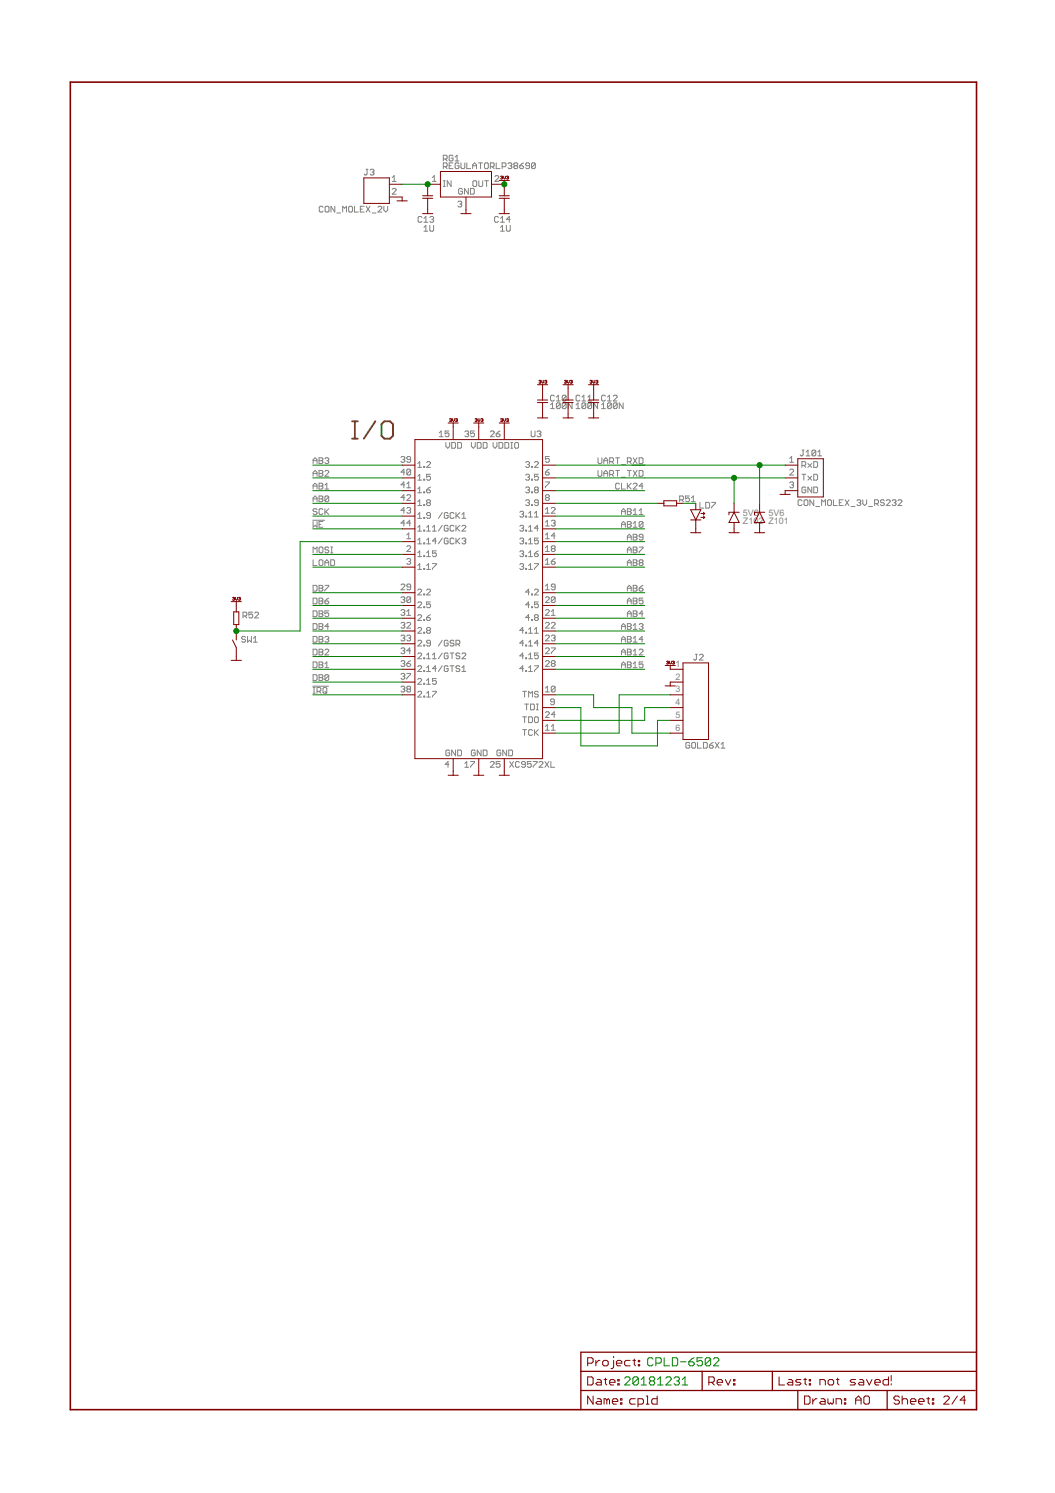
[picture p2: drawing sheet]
<svg xmlns="http://www.w3.org/2000/svg" width="210mm" height="297mm" viewBox="0 0 210 297" stroke-linecap="round" stroke-linejoin="round" font-family="sans-serif">
<defs><g id="words">
<g font-size="2" fill="#808080">
<text x="147.8" y="102.7">5V6</text>
<text x="147.8" y="104.2">Z102 Z101</text>
<text x="152.9" y="102.7">5V6</text>
<text x="134.4" y="132.7">1</text>
<text x="134.4" y="135.2">2</text>
<text x="134.4" y="137.7">3</text>
<text x="134.4" y="140.3">4</text>
<text x="134.4" y="142.8">5</text>
<text x="134.4" y="145.4">6</text>
</g>
</g></defs>
<path d="M70 87.3h1.2M70 83.8h1.2M70.6 83.8v3.5M74.7 83.8l-2.3 3.5M75.9 84.4l.6-.6h1.1l.6 .6v2.3l-.6 .6h-1.1l-.6-.6z" fill="none" stroke="#808000" stroke-width=".38"/>
<g fill="none" stroke="#808080" stroke-width=".2">
<path d="M72.8 33.7h.4M73 33.7v.9l-.2 .2-.3-.2M73.6 33.9l.2-.2h.4l.2 .2-.2 .3M74 34.2h.2M74.2 34.2l.2 .2-.2 .4h-.4l-.2-.2M78 37.7l.2-.2h.4l.2 .2v.2l-.8 .7h.8M78 36.1h.8M78 35.3l.4-.4v1.2M86 35.3l.4-.4v1.2M86 36.1h.8M88.2 37.1h.4M88.2 36h.4"/>
<path d="M88.2 31.6h.6l.2-.1v-.4l-.2-.2h-.6v1.1M88.2 33.2h.6l.2-.2v-.4l-.2-.2h-.6v1.1M88.4 36v1.1M88.6 31.6l.4 .4M88.6 33.2l.4 .3M89.4 33h.3M89.7 36v1.1l-.7-1.1v1.1M90.1 31.1l-.2-.2h-.3l-.2 .2v.7l.2 .2h.3l.2-.2v-.3h-.4M90.1 32.4h-.7v1.1h.7M90.6 32h.7M90.6 31.3l.3-.4v1.1M91.3 32.6l-.2-.2h-.4l-.1 .2v.8l.1 .1h.4l.2-.1v-.4h-.4"/>
<path d="M91.7 32.4v1l.2 .1h.4l.2-.1v-1M92 37.7l-.2-.2h-.4l-.2 .2v.7l.2 .2h.4l.2-.2v-.3h-.4M92.9 32.4v1.1h.7M93.2 37.5v1.1l-.8-1.1v1.1M93.6 37.5h.6l.2 .2v.7l-.2 .2h-.6zM94 33h.8M94 33.5v-.7l.4-.4 .4 .4v.7M94.1 36.2l.2-.2h.4l.1 .2v.7l-.1 .2h-.4l-.2-.2zM95.2 32.4h.8M95.3 36v.9l.2 .2h.3l.2-.2v-.9M95.6 32.4v1.1M96.4 32.6l.2-.2h.4l.2 .2v.8l-.2 .1h-.4l-.2-.1z"/>
<path d="M96.4 36h.8M96.8 36v1.1M97.6 33.2h.5l.2-.2v-.4l-.2-.2h-.5v1.1M97.9 33.2l.4 .3M98.5 35.1l.2-.2h.3l.2 .2v.2l-.7 .8h.7M98.7 32.4v1.1h.8M99.9 33.2h.6l.2-.2v-.4l-.2-.2h-.6v1.1M101.1 32.6l.2-.2h.3l.2 .2-.2 .4M101.5 33h.1M101.6 33l.2 .2-.2 .3h-.3l-.2-.1M102.4 33l-.2-.2 .2-.4h.4l.2 .2-.2 .4M102.4 33l-.2 .2 .2 .3h.4l.2-.1-.2-.4"/>
<path d="M102.4 33h.4M103.4 33h.6l.2 .4-.2 .1h-.4l-.2-.1zM104.2 32.4l-.8 .6M105.3 33h-.5l-.2-.2 .2-.4h.4l.1 .2v.8l-.1 .1h-.4l-.2-.1M106.5 32.6l-.2-.2h-.4l-.2 .2v.8M106.5 32.6v.8l-.2 .1h-.4l-.2-.1M106.5 32.6l-.8 .8M64.3 41.2l-.2-.2h-.4l-.2 .2v.8l.2 .2h.4l.2-.2M64.9 41h.4l.1 .2v.8l-.1 .2h-.4l-.2-.2v-.8zM66.6 41v1.2l-.8-1.2v1.2M67 42.4h.8M68.2 42.2v-1.2l.4 .4 .3-.4v1.2"/>
<path d="M69.6 41h.3l.2 .2v.8l-.2 .2h-.3l-.2-.2v-.8zM70.5 41v1.2h.8M71.7 41.6h.4M72.5 41h-.8v1.2h.8M72.9 41l.7 1.2M73.6 41l-.7 1.2M74 42.4h.8M75.2 41.2l.2-.2h.4l.2 .2v.2l-.8 .8h.8M76.4 41v.8l.4 .4 .3-.4v-.8M83.9 43.3l-.1-.2h-.4l-.2 .2v.7l.2 .2h.4l.1-.2M84.3 45.2l.4-.3v1.1M84.3 43.5l.4-.4v1.1"/>
<path d="M84.3 46h.8M84.3 44.2h.8M85.5 44.9v.9l.2 .2h.4l.2-.2v-.9M85.5 43.3l.2-.2h.4l.2 .2-.2 .3M85.9 43.6h.2M86.1 43.6l.2 .2-.2 .4h-.4l-.2-.2M91.1 40.2l.2-.2h.4l.2 .2-.2 .4M91.5 40.6h.2M91.7 40.6l.2 .2-.2 .4h-.4l-.2-.2M99.2 43.3l-.2-.2h-.4l-.2 .2v.7l.2 .2h.4l.2-.2M99.6 46h.8M99.6 45.2l.4-.3v1.1"/>
<path d="M99.6 43.5l.4-.4v1.1M99.6 44.2h.8M100.8 44.9v.9l.1 .2h.4l.2-.2v-.9M101.5 43.6h-.7l.5-.5v1.1M110.3 78.8l-.2-.2h-.4l-.2 .2v.8l.2 .2h.4l.2-.2M110.7 79l.4-.4v1.2M110.7 79.8h.8M112.6 78.8v.8l-.2 .2h-.3l-.2-.2M112.6 78.8l-.2-.2h-.3l-.2 .2v.8M112.6 78.8l-.7 .8M115.4 78.8l-.2-.2h-.4l-.2 .2v.8l.2 .2h.4l.2-.2M115.8 79.8h.7"/>
<path d="M115.8 79l.4-.4v1.2M116.9 79l.4-.4v1.2M116.9 79.8h.8M120.5 78.8l-.2-.2h-.4l-.2 .2v.8l.2 .2h.4l.2-.2M120.9 79.8h.7M120.9 79l.3-.4v1.2M122 78.8l.2-.2h.4l.2 .2v.2l-.8 .8h.8M62.3 94.2h.8M62.3 91.7h.8M62.3 92.2v-.7l.4-.4 .4 .4v.7M62.3 94.8v-.8l.4-.4 .4 .4v.8M62.3 97.3v-.8l.4-.4 .4 .4v.8"/>
<path d="M62.3 99.8v-.7l.4-.4 .4 .4v.7M62.3 96.7h.8M62.3 99.3h.8M63.5 93.6h.6l.1 .2-.1 .4 .1 .4-.1 .2h-.6zM63.5 96.1h.6l.1 .2-.1 .4 .1 .4-.1 .2h-.6zM63.5 98.7h.6l.1 .2-.1 .4 .1 .3-.1 .2h-.6zM63.5 94.2h.6M63.5 91.1h.6l.1 .2-.1 .4 .1 .3-.1 .2h-.6zM63.5 91.7h.6M63.5 96.7h.6M63.5 99.3h.6M64.6 93.8l.2-.2h.4l.2 .2v.2l-.8 .8h.8"/>
<path d="M64.6 91.3l.2-.2h.4l.2 .2-.2 .4M64.6 96.5l.4-.4v1.2M64.6 97.3h.8M65 91.7h.2M65.2 91.7l.2 .1-.2 .4h-.4l-.2-.2M65.4 98.9l-.2-.2h-.4l-.2 .2v.7M65.4 98.9v.7l-.2 .2h-.4l-.2-.2M65.4 98.9l-.8 .7M79.8 91l.2-.2h.3l.2 .2-.2 .4M80.2 91.4h.1M80.3 91.4l.2 .2-.2 .4h-.3l-.2-.2M80.5 96.5h-.7l.5-.6v1.1"/>
<path d="M80.5 93.9h-.7l.5-.6v1.2M80.5 99h-.7l.5-.6v1.2M80.9 97h.8M80.9 98.6l.2-.2h.4l.2 .2v.2l-.8 .8h.8M80.9 96.3l.4-.4v1.1M81.7 91.4h-.6l-.2-.2 .2-.4h.4l.2 .2v.8l-.2 .2h-.4l-.2-.2M81.7 93.5v.8l-.2 .2h-.4l-.2-.2M81.7 93.5l-.2-.2h-.4l-.2 .2v.8M81.7 93.5l-.8 .8M83.1 95.5h.8M83.1 98h.8M83.1 93h.8"/>
<path d="M83.1 92.2l.4-.4v1.2M83.1 94.7l.4-.3v1.1M83.1 97.3l.4-.4v1.1M83.1 99.8l.4-.4v1.2M84.3 95.3h.2v.2h-.2zM84.3 97.9h.2v.1h-.2zM84.3 92.8h.2v.2h-.2zM84.9 97.5h.5l.2 .4-.2 .1h-.3l-.2-.1zM84.9 92l.2-.2h.3l.2 .2v.2l-.7 .8h.7M85.6 94.4h-.7v.5l.4-.2 .3 .2v.4l-.2 .2h-.3l-.2-.2M85.6 96.9l-.7 .6M87.4 86.1l.4-.4v1.2"/>
<path d="M87.4 86.9h.8M88.7 88v.8l.4 .4 .4-.4v-.8M89.3 85.7h-.7v.6l.3-.2 .4 .2v.4l-.2 .2h-.3l-.2-.2M89.9 88h.5l.2 .2v.8l-.2 .2h-.5zM91.1 88h.5l.2 .2v.8l-.2 .2h-.5zM92.5 85.9l.2-.2h.3l.2 .2-.2 .4M92.9 86.3h.1M93 86.3l.2 .2-.2 .4h-.3l-.2-.2M93.8 88v.8l.4 .4 .4-.4v-.8M94.4 85.7h-.8v.6l.4-.2 .4 .2v.4l-.2 .2h-.4l-.2-.2M95 88h.5l.2 .2v.8l-.2 .2h-.5zM96.1 88h.6l.2 .2v.8l-.2 .2h-.6z"/>
<path d="M97.6 85.9l.1-.2h.4l.2 .2v.2l-.7 .8h.7M98.1 88v.8l.4 .4 .4-.4v-.8M98.7 86.3h.6l.2 .4-.2 .2h-.4l-.2-.2zM99.3 88h.5l.2 .2v.8l-.2 .2h-.5zM99.5 85.7l-.8 .6M100.5 88h.5l.2 .2v.8l-.2 .2h-.5zM101.6 89.2h.4M101.6 88h.4M101.8 88v1.2M102.4 88.2l.2-.2h.4l.2 .2v.8l-.2 .2h-.4l-.2-.2zM104.6 94.6l.2-.2h.4l.1 .2-.1 .3M104.6 97.1l.2-.2h.4l.1 .2-.1 .4"/>
<path d="M104.6 92l.2-.2h.4l.1 .2-.1 .4M104.6 99.6l.2-.2h.4l.1 .2-.1 .4M105 97.5h.2M105 94.9h.2M105 92.4h.2M105.2 94.9l.1 .2-.1 .4h-.4l-.2-.2M105.2 97.5l.1 .2-.1 .3h-.4l-.2-.1M105.2 92.4l.1 .2-.1 .4h-.4l-.2-.2M105.7 85.7v1l.2 .2h.4l.1-.2v-1M105.7 95.3h.2v.2h-.2zM105.7 97.9h.2v.1h-.2zM105.7 92.8h.2v.2h-.2z"/>
<path d="M106.3 92l.2-.2h.4l.2 .2v.2l-.8 .8h.8M106.5 97.5l-.2-.2 .2-.4h.4l.2 .2-.2 .4M106.5 97.5l-.2 .2 .2 .3h.4l.2-.1-.2-.4M106.5 97.5h.4M106.8 85.9l.2-.2h.4l.2 .2-.2 .4M107.1 94.4h-.8v.5l.4-.2 .4 .2v.4l-.2 .2h-.4l-.2-.2M107.2 86.3h.2M107.4 86.3l.2 .2-.2 .4h-.4l-.2-.2M108.5 93.9h.6l.2 .4-.2 .2h-.4l-.2-.2zM108.5 95.9h.8v.2l-.8 .7v.2M108.7 99l-.2 .2 .2 .4h.4l.2-.2-.2-.4M108.7 99l-.2-.2 .2-.4h.4l.2 .2-.2 .4"/>
<path d="M108.7 99h.4M109.3 90.8h-.8v.6l.6-.2 .2 .2v.4l-.2 .2h-.4l-.2-.2M109.3 93.3l-.8 .6M109.5 80.5l.4-.3v1.1M109.5 81.3h.8M111.5 80.3v.8l-.2 .2h-.4l-.2-.2M111.5 80.3l-.2-.1h-.4l-.2 .1v.8M111.5 80.3l-.8 .8M112.6 80.3l-.2-.1h-.3l-.2 .1v.8M112.6 80.3v.8l-.2 .2h-.3l-.2-.2M112.6 80.3l-.7 .8M113.8 80.2v1.1l-.7-1.1v1.1"/>
<path d="M114.6 81.3h.8M114.6 80.5l.4-.3v1.1M116.5 80.3v.8l-.1 .2h-.4l-.2-.2M116.5 80.3l-.1-.1h-.4l-.2 .1v.8M116.5 80.3l-.7 .8M117.7 80.3v.8l-.2 .2h-.4l-.2-.2M117.7 80.3l-.2-.1h-.4l-.2 .1v.8M117.7 80.3l-.8 .8M118.9 80.2v1.1l-.8-1.1v1.1M119 93.6v1l.2 .2h.3l.2-.2v-1M119 91.1v.9l.2 .2h.3l.2-.2v-.9M119.7 81.3h.8"/>
<path d="M119.7 80.5l.4-.3v1.1M120.1 94.8v-.8l.4-.4 .4 .4v.8M120.1 92.2v-.7l.4-.4 .4 .4v.7M120.1 94.2h.8M120.1 91.7h.8M121.3 91.8h.6l.2-.1v-.4l-.2-.2h-.6v1.1M121.3 94.4h.6l.2-.2v-.4l-.2-.2h-.6v1.2M121.6 80.3l-.2-.1h-.3l-.2 .1v.8M121.6 80.3v.8l-.2 .2h-.3l-.2-.2M121.6 80.3l-.7 .8M121.7 94.4l.4 .4M121.7 91.8l.4 .4"/>
<path d="M122.5 93.6h.8M122.5 91.1h.8M122.8 80.3v.8l-.2 .2h-.4l-.2-.2M122.8 80.3l-.2-.1h-.4l-.2 .1v.8M122.8 80.3l-.8 .8M122.9 91.1v1.1M122.9 93.6v1.2M123.3 96.3l-.2-.2h-.4l-.2 .2v.8l.2 .2h.4l.2-.2M123.7 95h.7M123.7 92.4h.7M123.7 96.1v1.2h.7M124 80.2v1.1l-.8-1.1v1.1"/>
<path d="M124.8 91.8h.6l.2-.1v-.4l-.2-.2h-.6v1.1M124.8 93.6h.8M124.8 96.1v1.2M125 96.7l.6 .6M125.2 93.6v1.2M125.2 91.8l.4 .4M125.6 96.1l-.8 .8M126 96.3l.2-.2h.4l.1 .2v.2l-.7 .8h.7M126 93.6l.7 1.2M126 91.1l.7 1.1M126.7 93.6l-.7 1.2M126.7 91.1l-.7 1.1"/>
<path d="M127.2 93.6h.5l.2 .2v.8l-.2 .2h-.5zM127.2 91.1h.5l.2 .2v.7l-.2 .2h-.5zM127.9 96.7h-.7l.5-.6v1.2M135.2 99.4h.6l.2-.1v-.4l-.2-.2h-.6v1.1M135.6 99.4l.4 .4M137.2 98.7h-.8v.6l.4-.2 .4 .2v.3l-.2 .2h-.4l-.2-.2M137.6 99.8h.7M137.6 99.1l.3-.4v1.1M139.3 99.9v1.2h.7M140.4 99.9h.6l.2 .2v.8l-.2 .2h-.6zM141.6 99.9h.7v.2l-.7 .8v.2M157.1 91.2l.4-.4v1.2"/>
<path d="M157.1 92h.8M157.1 93.5l.2-.2h.4l.2 .2v.2l-.8 .8h.8M157.1 96.1l.2-.2h.4l.2 .2-.2 .4M157.5 96.5h.2M157.7 96.5l.2 .1-.2 .4h-.4l-.2-.2M159.6 94.4h.7M159.6 92.6h.5l.2-.2v-.4l-.2-.2h-.5v1.2M159.6 99.6l-.2-.2h-.4l-.2 .2v.8l.2 .2h.4l.2-.2M159.6 89.6h.4M159.8 89.6v.9l-.2 .2-.4-.2M159.9 94.4v1.1M159.9 92.6l.4 .4"/>
<path d="M160 99.6l.2-.2h.3l.2 .2v.8l-.2 .2h-.3l-.2-.2zM160.3 97.1l-.2-.2h-.4l-.1 .2v.8l.1 .1h.4l.2-.1v-.4h-.4M160.4 89.9l.4-.3v1.1M160.4 90.7h.7M160.7 94.7l.8 .8M160.7 92.2l.8 .8M161.5 94.7l-.8 .8M161.5 96.9v1.1l-.8-1.1v1.1M161.5 92.2l-.8 .8M161.9 94.4h.6l.2 .2v.7l-.2 .2h-.6zM161.9 91.8h.6l.2 .2v.8l-.2 .2h-.6zM161.9 96.9h.6l.2 .2v.8l-.2 .1h-.6z"/>
<path d="M161.9 99.4v1.2l-.8-1.2v1.2M162.3 89.7l-.8 .8M162.3 89.7v.8l-.2 .2h-.4l-.2-.2M162.3 89.7l-.2-.1h-.4l-.2 .1v.8M162.7 90.7h.8M162.7 89.9l.4-.3v1.1M164.7 99.6l.1-.2h.4l.2 .2v.8l-.2 .2h-.4l-.1-.2zM165.8 99.4v1.2h.8M167.7 99.4h-.7v1.2h.7M168.1 99.4l.8 1.2M168.9 99.4l-.8 1.2M170.5 99.6l.2-.2h.4l.2 .2-.2 .4"/>
<path d="M171.7 99.4v.8l.3 .4 .4-.4v-.8M175.9 99.6l-.2-.2h-.3l-.2 .4 .2 .2h.3l.2 .4-.2 .2h-.3l-.2-.2M176.3 99.6l.2-.2h.4l.2 .2v.2l-.8 .8h.8M177.5 99.6l.2-.2h.4l.2 .2-.2 .4M178.7 99.6l.2-.2h.3l.2 .2v.2l-.7 .8h.7M62.2 103.5h2.4M62.3 103.8v1.1l.4-.4 .4 .4v-1.1M62.3 119h.6l.2 .2v.8l-.2 .1h-.6zM62.3 116.5h.6l.2 .1v.8l-.2 .2h-.6zM62.3 110v-1.2l.4 .4 .4-.4v1.2M62.3 111.4v1.1h.8M63.1 101.4l-.2-.2h-.4l-.2 .2 .2 .4h.4l.2 .2-.2 .4h-.4l-.2-.2"/>
<path d="M63.5 109l.2-.2h.4l.1 .2v.8l-.1 .2h-.4l-.2-.2zM63.5 111.6l.2-.2h.4l.1 .2v.7l-.1 .2h-.4l-.2-.2zM63.5 119h.6l.1 .2-.1 .4 .1 .4-.1 .1h-.6zM63.5 116.5h.6l.1 .1-.1 .4 .1 .4-.1 .2h-.6zM63.5 104.3h.4M63.5 117h.6M63.5 119.6h.6M64.2 101.4l-.1-.2h-.4l-.2 .2v.8l.2 .2h.4l.1-.2M64.2 103.8h-.7v1.1h.7M64.6 119.6h.6l.2 .4-.2 .1h-.4l-.2-.1zM64.6 101.2v1.2M64.6 112.5v-.7l.4-.4 .4 .4v.7"/>
<path d="M64.6 116.5h.8v.1l-.8 .8v.2M64.6 112h.8M64.8 101.8l.6 .6M65.4 109l-.2-.2h-.4l-.2 .2 .2 .4h.4l.2 .2-.2 .4h-.4l-.2-.2M65.4 101.2l-.8 .8M65.4 119l-.8 .6M65.8 110h.4M65.8 108.8h.4M65.8 111.4h.6l.2 .2v.7l-.2 .2h-.6zM66 108.8v1.2M79.8 118.9l.2-.2h.3l.2 .2-.2 .4M79.8 116.4l.2-.2h.3l.2 .2v.2l-.7 .7h.7"/>
<path d="M80.2 119.3h.1M80.3 119.3l.2 .2-.2 .4h-.3l-.2-.2M80.5 101.5h-.7l.5-.5v1.1M80.5 104.1h-.7l.5-.6v1.1M80.9 108.8l.2-.2h.4l.2 .2v.2l-.8 .7h.8M80.9 106.4l.4-.4v1.2M80.9 107.2h.8M80.9 101.2l.2-.2h.4l.2 .2-.2 .3M80.9 111.3l.2-.2h.4l.2 .2-.2 .4M81.3 111.7h.2M81.3 101.5h.2M81.5 101.5l.2 .2-.2 .4h-.4l-.2-.2"/>
<path d="M81.5 111.7l.2 .2-.2 .4h-.4l-.2-.2M81.7 116.8h-.6l-.2-.2 .2-.4h.4l.2 .2v.8l-.2 .1h-.4l-.2-.1M81.7 118.9v.8l-.2 .2h-.4l-.2-.2M81.7 118.9l-.2-.2h-.4l-.2 .2v.8M81.7 118.9l-.8 .8M81.7 104.1h-.8l.6-.6v1.1M83.1 104.9l.4-.4v1.2M83.1 102.4l.4-.4v1.1M83.1 107.4l.4-.3v1.1M83.1 110l.4-.4v1.1M83.1 112.5l.4-.4v1.2M83.1 105.7h.8"/>
<path d="M83.1 108.2h.8M83.1 110.7h.8M83.1 117.4l.2-.2h.4l.2 .2v.2l-.8 .8h.8M83.1 120l.2-.2h.4l.2 .2v.1l-.8 .8h.8M83.1 113.3h.8M83.1 103.1h.8M83.1 100.6h.8M84.3 105.5h.2v.2h-.2zM84.3 100.4h.2v.2h-.2zM84.3 102.9h.2v.2h-.2zM84.3 108h.2v.2h-.2zM84.3 110.6h.2v.1h-.2z"/>
<path d="M84.3 113.1h.2v.2h-.2zM84.3 118.2h.2v.2h-.2zM84.9 105.7h.7M84.9 104.9l.4-.4v1.2M84.9 107.4l.4-.3v1.1M84.9 110l.4-.4v1.1M84.9 112.5l.4-.4v1.2M84.9 108.2h.7M84.9 110.7h.7M84.9 113.3h.7M84.9 117.4l.2-.2h.3l.2 .2v.2l-.7 .8h.7M85.1 100l-.2 .2 .2 .4h.3l.2-.2-.2-.4"/>
<path d="M85.1 100l-.2-.2 .2-.4h.3l.2 .2-.2 .4M85.1 100h.3M85.6 102.6h-.5l-.2-.2 .2-.4h.3l.2 .2v.7l-.2 .2h-.3l-.2-.2M85.6 119.8h-.7v.5l.4-.2 .3 .2v.4l-.2 .2h-.3l-.2-.2M86 105.7h.8M86 104.9l.4-.4v1.2M86 112.1h.8v.2l-.8 .8v.2M86.8 107.6h-.8l.6-.5v1.1M86.8 109.6h-.8v.6l.6-.2 .2 .2v.4l-.2 .1h-.4l-.2-.1M88 104.5l-.8 1.2M88 107.1l-.8 1.1M88 102l-.8 1.1"/>
<path d="M89.2 104.7l-.2-.2h-.4l-.2 .2v.8l.2 .2h.4l.2-.2v-.4h-.4M89.2 102.2l-.2-.2h-.4l-.2 .2v.7l.2 .2h.4l.2-.2v-.3h-.4M89.2 107.3l-.2-.2h-.4l-.2 .2v.7l.2 .2h.4l.2-.2v-.4h-.4M90.3 104.7l-.2-.2h-.4l-.1 .2v.8l.1 .2h.4l.2-.2M90.3 102.2l-.2-.2h-.4l-.1 .2v.7l.1 .2h.4l.2-.2M90.3 107.3l-.2-.2h-.4l-.1 .2v.7l.1 .2h.4l.2-.2M90.7 102v1.1M90.7 104.5v1.2M90.7 107.1v1.1M90.9 105.1l.6 .6M90.9 107.6l.6 .6M90.9 102.6l.6 .5"/>
<path d="M91.5 104.5l-.8 .8M91.5 107.1l-.8 .7M91.5 102l-.8 .7M91.9 104.7l.2-.2h.4l.2 .2v.2l-.8 .8h.8M91.9 102.4l.4-.4v1.1M91.9 107.3l.2-.2h.4l.2 .2-.2 .3M91.9 103.1h.8M92.3 107.6h.2M92.5 107.6l.2 .2-.2 .4h-.4l-.2-.2M103.4 104.7l.2-.2h.4l.2 .2-.2 .4M103.4 107.3l.2-.2h.4l.2 .2-.2 .3M103.4 109.8l.2-.2h.4l.2 .2-.2 .4"/>
<path d="M103.4 112.3l.2-.2h.4l.2 .2-.2 .4M103.4 101.9l.2-.2h.4l.2 .2-.2 .4M103.8 105.1h.2M103.8 107.6h.2M103.8 112.7h.2M103.8 110.2h.2M103.8 102.3h.2M104 105.1l.2 .2-.2 .4h-.4l-.2-.2M104 107.6l.2 .2-.2 .4h-.4l-.2-.2M104 110.2l.2 .2-.2 .3h-.4l-.2-.1M104 112.7l.2 .2-.2 .4h-.4l-.2-.2M104 102.3l.2 .2-.2 .4h-.4l-.2-.2"/>
<path d="M104.6 105.5h.2v.2h-.2zM104.6 108h.2v.2h-.2zM104.6 110.6h.2v.1h-.2zM104.6 102.7h.2v.2h-.2zM104.6 113.1h.2v.2h-.2zM105 100h.2M105.2 100l.1 .2-.1 .4h-.4l-.2-.2M105.2 105.7h.7M105.2 108.2h.7M105.2 110.7h.7M105.2 102.1l.4-.4v1.2M105.2 104.9l.4-.4v1.2"/>
<path d="M105.2 107.4l.4-.3v1.1M105.2 110l.4-.4v1.1M105.2 112.5l.4-.4v1.2M105.2 113.3h.7M105.2 102.9h.7M105.3 117.8h-.7l.6-.6v1.2M105.7 100.4h.2v.2h-.2zM105.7 118.2h.2v.2h-.2zM106.3 110.2h.6l.2 .4-.2 .1h-.4l-.2-.1zM106.3 112.1h.8v.2l-.8 .8v.2M106.3 117.4l.2-.2h.4l.2 .2v.2l-.8 .8h.8M106.3 102.1l.4-.4v1.2"/>
<path d="M106.3 102.9h.8M107.1 105.1h-.8l.6-.6v1.2M107.1 107.1h-.8v.5l.4-.2 .4 .2v.4l-.2 .2h-.4l-.2-.2M107.1 100h-.6l-.2-.2 .2-.4h.4l.2 .2v.8l-.2 .2h-.4l-.2-.2M107.1 119.8h-.8v.5l.4-.2 .4 .2v.4l-.2 .2h-.4l-.2-.2M107.1 109.6l-.8 .6M108.5 101.3l.4-.3v1.1M108.5 103.9l.4-.4v1.1M108.5 109l.4-.4v1.1M108.5 111.5l.4-.4v1.2M108.5 118.9l.2-.2h.4l.2 .2v.2l-.8 .8h.8M108.5 106.4l.4-.4v1.2"/>
<path d="M108.5 116.6l.4-.4v1.1M108.5 107.2h.8M108.5 109.7h.8M108.5 112.3h.8M108.5 117.3h.8M108.5 102.1h.8M108.5 104.6h.8M109.7 103.7l.2-.2h.4l.1 .2-.1 .4M109.7 111.7h.6l.1 .4-.1 .2h-.4l-.2-.2zM109.7 101.2l.2-.2h.4l.1 .2v.1l-.7 .8h.7M109.9 109.2l-.2-.2 .2-.4h.4l.1 .2-.1 .4M109.9 109.2l-.2 .1 .2 .4h.4l.1-.2-.1-.3"/>
<path d="M109.9 109.2h.4M110.1 104.1h.2M110.3 104.1l.1 .2-.1 .3h-.4l-.2-.1M110.4 106.6h-.7l.6-.6v1.2M110.4 118.9l-.7 .8M110.4 116.8h-.5l-.2-.2 .2-.4h.4l.1 .2v.8l-.1 .1h-.4l-.2-.1M110.4 118.9l-.1-.2h-.4l-.2 .2v.8M110.4 118.9v.8l-.1 .2h-.4l-.2-.2M110.4 111.1l-.7 .6M123.7 102.4v-.8l.3-.4 .4 .4v.8M123.7 101.8h.7M123.7 104.9v-.8l.3-.3 .4 .3v.8"/>
<path d="M123.7 104.3h.7M124.8 101.2h.6l.2 .2-.2 .4 .2 .4-.2 .2h-.6zM124.8 103.8h.6l.2 .1-.2 .4 .2 .4-.2 .2h-.6zM124.8 107.4v-.7l.4-.4 .4 .4v.7M124.8 110v-.8l.4-.4 .4 .4v.8M124.8 112.5v-.7l.4-.4 .4 .4v.7M124.8 117.6v-.8l.4-.3 .4 .3v.8M124.8 101.8h.6M124.8 104.3h.6M124.8 106.9h.8M124.8 117h.8M124.8 119.6h.8"/>
<path d="M124.8 109.4h.8M124.8 112h.8M126 108.8h.6l.1 .2-.1 .4 .1 .4-.1 .2h-.6zM126 119h.6l.1 .2-.1 .4 .1 .4-.1 .1h-.6zM126 104.1l.4-.3v1.1M126 111.4h.6l.1 .2-.1 .4 .1 .3-.1 .2h-.6zM126 106.3h.6l.1 .2-.1 .4 .1 .4-.1 .1h-.6zM126 116.5h.6l.1 .1-.1 .4 .1 .4-.1 .2h-.6zM126 102.4h.7M126 101.6l.4-.4v1.2M126 104.9h.7M126 106.9h.6"/>
<path d="M126 117h.6M126 119.6h.6M126 109.4h.6M126 112h.6M127.2 117h.5l.2 .4-.2 .2h-.3l-.2-.2zM127.2 108.8h.7v.2l-.7 .8v.2M127.2 102.4h.7M127.2 101.6l.4-.4v1.2M127.4 112l-.2-.2 .2-.4h.3l.2 .2-.2 .4M127.4 112l-.2 .1 .2 .4h.3l.2-.2-.2-.3M127.4 112h.3M127.9 119h-.7v.6l.5-.2 .2 .2v.4l-.2 .1h-.3l-.2-.1"/>
<path d="M127.9 106.9h-.5l-.2-.2 .2-.4h.3l.2 .2v.8l-.2 .1h-.3l-.2-.1M127.9 103.9l-.2-.1h-.3l-.2 .1v.8M127.9 103.9v.8l-.2 .2h-.3l-.2-.2M127.9 103.9l-.7 .8M127.9 116.5l-.7 .5M162.3 100.8h.8M163.5 100.6v-1.2l.4 .4 .3-.4v1.2M167 100h.4M169.3 100.8h.8M170.9 100h.2M171.1 100l.2 .2-.2 .4h-.4l-.2-.2M172.8 100.8h.8"/>
<path d="M174 100.2h.6l.2-.2v-.4l-.2-.2h-.6v1.2M174.4 100.2l.4 .4M177.9 100h.2M178.1 100l.2 .2-.2 .4h-.4l-.2-.2M48.3 122.6h.6l.2-.2v-.4l-.2-.2h-.6v1.1M48.7 122.6l.4 .3M48.9 126.8l-.2-.2h-.4l-.2 .2 .2 .4h.4l.2 .2-.2 .4h-.4l-.2-.2M49.3 126.6v1.2l.3-.4 .4 .4v-1.2M50.3 121.8h-.8v.6l.4-.2 .4 .2v.3l-.2 .2h-.4l-.2-.2M50.4 127.8h.8M50.4 127l.4-.4v1.2M50.7 122l.2-.2h.3l.2 .2v.2l-.7 .7h.7"/>
<path d="M62.2 136.5h3.2M62.3 134.2h.6l.2 .2v.8l-.2 .2h-.6zM62.3 126.6h.6l.2 .2v.8l-.2 .2h-.6zM62.3 129.2h.6l.2 .1v.8l-.2 .2h-.6zM62.3 121.5h.6l.2 .2v.8l-.2 .2h-.6zM62.3 124.1h.6l.2 .2v.7l-.2 .2h-.6zM62.3 131.7h.6l.2 .2v.8l-.2 .1h-.6zM62.3 137.9h.4M62.3 136.8h.4M62.5 136.8v1.1M63.1 137.5h.5l.2-.1v-.4l-.2-.2h-.5v1.1M63.5 137.5l.3 .4"/>
<path d="M63.5 134.2h.6l.1 .2-.1 .4 .1 .4-.1 .2h-.6zM63.5 124.1h.6l.1 .2-.1 .4 .1 .3-.1 .2h-.6zM63.5 129.2h.6l.1 .1-.1 .4 .1 .4-.1 .2h-.6zM63.5 126.6h.6l.1 .2-.1 .4 .1 .4-.1 .2h-.6zM63.5 131.7h.6l.1 .2-.1 .4 .1 .4-.1 .1h-.6zM63.5 127.2h.6M63.5 121.5h.6l.1 .2-.1 .4 .1 .4-.1 .2h-.6zM63.5 122.1h.6M63.5 124.7h.6M63.5 129.7h.6M63.5 132.3h.6M63.5 134.8h.6"/>
<path d="M64.5 136.8h.3l.2 .2v.7l-.2 .2h-.3l-.2-.2v-.7zM64.6 129.3l.2-.1h.4l.2 .1v.2l-.8 .8h.8M64.6 126.8l.2-.2h.4l.2 .2-.2 .4M64.6 132.8h.8M64.6 132.1l.4-.4v1.1M64.6 137.5l.4 .4M65 127.2h.2M65.2 127.2l.2 .2-.2 .4h-.4l-.2-.2M65.4 134.4v.8l-.2 .2h-.4l-.2-.2M65.4 134.4l-.8 .8M65.4 121.5h-.8v.6l.4-.2 .4 .2v.4l-.2 .2h-.4l-.2-.2M65.4 134.4l-.2-.2h-.4l-.2 .2v.8"/>
<path d="M65.4 124.7h-.8l.6-.6v1.1M79.8 121.5l.2-.2h.3l.2 .2-.2 .4M79.8 124l.2-.2h.3l.2 .2-.2 .4M79.8 136.7l.2-.2h.3l.2 .2-.2 .4M79.8 126.6l.2-.2h.3l.2 .2-.2 .3M79.8 129.1l.2-.2h.3l.2 .2-.2 .4M79.8 131.6l.2-.2h.3l.2 .2-.2 .4M79.8 134.2l.2-.2h.3l.2 .2-.2 .4M80.2 121.9h.1M80.2 124.4h.1M80.2 126.9h.1M80.2 129.5h.1"/>
<path d="M80.2 132h.1M80.2 134.6h.1M80.2 137.1h.1M80.3 121.9l.2 .1-.2 .4h-.3l-.2-.2M80.3 124.4l.2 .2-.2 .4h-.3l-.2-.2M80.3 137.1l.2 .2-.2 .4h-.3l-.2-.2M80.3 126.9l.2 .2-.2 .4h-.3l-.2-.2M80.3 129.5l.2 .2-.2 .3h-.3l-.2-.1M80.3 132l.2 .2-.2 .4h-.3l-.2-.2M80.3 134.6l.2 .1-.2 .4h-.3l-.2-.2M80.9 121.7l.4-.4v1.1M80.9 124l.2-.2h.4l.2 .2v.2l-.8 .8h.8"/>
<path d="M80.9 126.6l.2-.2h.4l.2 .2-.2 .3M80.9 132h.6l.2 .4-.2 .2h-.4l-.2-.2zM80.9 134h.8v.2l-.8 .7v.2M80.9 122.4h.8M81.1 137.1l-.2-.2 .2-.4h.4l.2 .2-.2 .4M81.1 137.1l-.2 .2 .2 .4h.4l.2-.2-.2-.4M81.1 137.1h.4M81.3 126.9h.2M81.5 126.9l.2 .2-.2 .4h-.4l-.2-.2M81.7 129.5h-.8l.6-.6v1.1M81.7 131.4l-.8 .6M83.1 135.2l.2-.2h.4l.2 .2v.2l-.8 .7h.8"/>
<path d="M83.1 122.5l.2-.2h.4l.2 .2v.2l-.8 .7h.8M83.1 125l.2-.2h.4l.2 .2v.2l-.8 .8h.8M83.1 127.6l.2-.2h.4l.2 .2v.2l-.8 .7h.8M83.1 130.1l.2-.2h.4l.2 .2v.2l-.8 .8h.8M83.1 132.7l.2-.2h.4l.2 .2v.1l-.8 .8h.8M83.1 137.7l.2-.2h.4l.2 .2v.2l-.8 .8h.8M84.3 120.7h.2v.2h-.2zM84.3 123.3h.2v.1h-.2zM84.3 125.8h.2v.2h-.2zM84.3 128.3h.2v.2h-.2zM84.3 130.9h.2v.2h-.2zM84.3 133.4h.2v.2h-.2z"/>
<path d="M84.3 136h.2v.1h-.2zM84.3 138.5h.2v.2h-.2zM84.9 130.3l.4-.4v1.2M84.9 132.8l.4-.3v1.1M84.9 135.4l.4-.4v1.1M84.9 137.9l.4-.4v1.2M84.9 136.1h.7M84.9 122.9h.5l.2 .4-.2 .1h-.3l-.2-.1zM84.9 131.1h.7M84.9 133.6h.7M84.9 138.7h.7M85.1 125.4l-.2-.2 .2-.4h.3l.2 .2-.2 .4"/>
<path d="M85.1 125.4l-.2 .2 .2 .4h.3l.2-.2-.2-.4M85.1 125.4h.3M85.6 128h-.5l-.2-.2 .2-.4h.3l.2 .2v.7l-.2 .2h-.3l-.2-.2M85.6 122.3l-.7 .6M86 130.3l.4-.4v1.2M86 137.5h.8v.2l-.8 .8v.2M86 131.1h.8M86.8 133h-.8l.6-.5v1.1M86.8 135h-.8v.6l.6-.2 .2 .2v.4l-.2 .1h-.4l-.2-.1M88 127.4l-.8 1.1M88 129.9l-.8 1.2M88 132.5l-.8 1.1"/>
<path d="M89.2 127.6l-.2-.2h-.4l-.2 .2v.7l.2 .2h.4l.2-.2v-.3h-.4M89.2 130.1l-.2-.2h-.4l-.2 .2v.8l.2 .2h.4l.2-.2v-.4h-.4M89.2 132.7l-.2-.2h-.4l-.2 .2v.7l.2 .2h.4l.2-.2v-.4h-.4M89.6 129.9h.7M89.6 132.5h.7M89.9 129.9v1.2M89.9 132.5v1.1M90.3 127.6l-.2-.2h-.4l-.1 .4 .1 .2h.4l.2 .3-.2 .2h-.4l-.1-.2M90.7 128.1h.6l.2-.1v-.4l-.2-.2h-.6v1.1M91.1 128.1l.4 .4M91.5 130.1l-.2-.2h-.4l-.2 .2 .2 .4h.4l.2 .2-.2 .4h-.4l-.2-.2M91.5 132.7l-.2-.2h-.4l-.2 .2 .2 .3h.4l.2 .2-.2 .4h-.4l-.2-.2"/>
<path d="M91.9 130.1l.2-.2h.4l.2 .2v.2l-.8 .8h.8M91.9 133.6h.8M91.9 132.8l.4-.3v1.1M104 137.5h.8M104.2 125.4h-.8l.6-.6v1.2M104.2 128h-.8l.6-.6v1.1M104.2 130.5h-.8l.6-.6v1.2M104.2 133h-.8l.6-.5v1.1M104.4 137.5v1.2M104.6 125.8h.2v.2h-.2zM104.6 128.3h.2v.2h-.2zM104.6 130.9h.2v.2h-.2z"/>
<path d="M104.6 133.4h.2v.2h-.2zM105.2 125.2l.4-.4v1.2M105.2 127.8l.4-.4v1.1M105.2 130.3l.4-.4v1.2M105.2 132.8l.4-.3v1.1M105.2 138.7v-1.2l.4 .4 .3-.4v1.2M105.2 126h.7M105.2 128.5h.7M105.2 131.1h.7M105.2 133.6h.7M105.3 122.9h-.7l.6-.6v1.1M105.3 120.3h-.7l.6-.5v1.1"/>
<path d="M105.7 120.7h.2v.2h-.2zM105.7 123.3h.2v.1h-.2zM106.3 132.5h.8v.2l-.8 .7v.2M106.3 126h.8M106.3 125.2l.4-.4v1.2M106.5 122.9l-.2 .2 .2 .3h.4l.2-.1-.2-.4M106.5 122.9l-.2-.2 .2-.4h.4l.2 .2-.2 .4M106.5 122.9h.4M107.1 129.9h-.8v.6l.4-.2 .4 .2v.4l-.2 .2h-.4l-.2-.2M107.1 137.7l-.2-.2h-.4l-.2 .2 .2 .4h.4l.2 .2-.2 .4h-.4l-.2-.2M107.1 128h-.8l.6-.6v1.1M108.5 136.9l.4-.4v1.2"/>
<path d="M108.5 137.7h.8M108.5 121.5l.2-.2h.4l.2 .2v.2l-.8 .7h.8M108.5 124l.2-.2h.4l.2 .2v.2l-.8 .8h.8M108.5 126.6l.2-.2h.4l.2 .2v.1l-.8 .8h.8M108.5 129.1l.2-.2h.4l.2 .2v.2l-.8 .7h.8M108.5 131.6l.2-.2h.4l.2 .2v.2l-.8 .8h.8M109.7 128.9h.7v.2l-.7 .8v.1M109.7 124l.2-.2h.4l.1 .2v.2l-.7 .8h.7M109.7 126.6l.2-.2h.4l.1 .2-.1 .3M109.7 122.4h.7M109.7 121.7l.4-.4v1.1M109.9 132l-.2-.2 .2-.4h.4l.1 .2-.1 .4"/>
<path d="M109.9 132l-.2 .2 .2 .4h.4l.1-.2-.1-.4M109.9 132h.4M110.1 126.9h.2M110.3 126.9l.1 .2-.1 .4h-.4l-.2-.2M110.3 139.6h-.6l-.2-.2 .2-.3h.4l.2 .2v.7l-.2 .2h-.4l-.2-.2M110.4 136.7v.8l-.1 .2h-.4l-.2-.2M110.4 136.7l-.1-.2h-.4l-.2 .2v.8M110.4 136.7l-.7 .8M123.7 132.8v-.7l.3-.4 .4 .4v.7M123.7 127.2h.7M123.7 125.2v-.7l.3-.4 .4 .4v.7M123.7 127.8v-.8l.3-.4 .4 .4v.8"/>
<path d="M123.7 130.3v-.8l.3-.3 .4 .3v.8M123.7 124.7h.7M123.7 129.7h.7M123.7 132.3h.7M124.8 131.7h.6l.2 .2-.2 .4 .2 .4-.2 .1h-.6zM124.8 129.2h.6l.2 .1-.2 .4 .2 .4-.2 .2h-.6zM124.8 124.1h.6l.2 .2-.2 .4 .2 .3-.2 .2h-.6zM124.8 126.6h.6l.2 .2-.2 .4 .2 .4-.2 .2h-.6zM124.8 127.2h.6M124.8 120.1v-.7l.4-.4 .4 .4v.7M124.8 122.7v-.8l.4-.4 .4 .4v.8M124.8 122.1h.8"/>
<path d="M124.8 124.7h.6M124.8 129.7h.6M124.8 132.3h.6M126 121.5h.6l.1 .2-.1 .4 .1 .4-.1 .2h-.6zM126 130.3h.7M126 127.8h.7M126 124.5l.4-.4v1.1M126 127l.4-.4v1.2M126 129.5l.4-.3v1.1M126 132.1l.4-.4v1.1M126 122.1h.6M126 125.2h.7"/>
<path d="M126 132.8h.7M127.2 129.3l.2-.1h.3l.2 .1v.2l-.7 .8h.7M127.2 124.3l.2-.2h.3l.2 .2-.2 .4M127.6 124.7h.1M127.7 124.7l.2 .1-.2 .4h-.3l-.2-.2M127.9 131.7h-.7v.6l.5-.2 .2 .2v.4l-.2 .1h-.3l-.2-.1M127.9 127.2h-.7l.5-.6v1.2M127.9 122.1h-.7l.5-.6v1.2M138.4 130.2h.3M138.6 130.2v.9l-.2 .2-.4-.2M139.1 130.4l.2-.2h.4l.2 .2v.2l-.8 .7h.8M89.3 152.1h-.7l.5-.6v1.2"/>
<path d="M89.5 149.4l-.2-.2h-.4l-.2 .2v.8l.2 .2h.4l.2-.2v-.4h-.4M90.6 149.2v1.2l-.7-1.2v1.2M91.1 149.2h.5l.2 .2v.8l-.2 .2h-.5zM92.5 151.9l.4-.4v1.2M92.5 152.7h.7M93.6 151.5h.8v.2l-.8 .8v.2M94.6 149.4l-.2-.2h-.4l-.2 .2v.8l.2 .2h.4l.2-.2v-.4h-.4M95.7 149.2v1.2l-.7-1.2v1.2M96.1 149.2h.6l.2 .2v.8l-.2 .2h-.6zM97.6 151.7l.1-.2h.4l.2 .2v.2l-.7 .8h.7M99.5 151.5h-.8v.6l.4-.2 .4 .2v.4l-.2 .2h-.4l-.2-.2M99.6 149.4l-.2-.2h-.3l-.2 .2v.8l.2 .2h.3l.2-.2v-.4h-.3"/>
<path d="M100.8 149.2v1.2l-.8-1.2v1.2M101.2 149.2h.6l.2 .2v.8l-.2 .2h-.6zM101.4 151.5l.8 1.2M102.2 151.5l-.8 1.2M103.3 151.7l-.2-.2h-.3l-.2 .2v.8l.2 .2h.3l.2-.2M104 142.6h.8M104 145.2h.8M104.4 142.6v1.2M104.4 145.2v1.1M104.4 140.1h.8M104.5 152.1h-.6l-.1-.2 .1-.4h.4l.2 .2v.8l-.2 .2h-.4l-.1-.2M104.8 140.1v1.1"/>
<path d="M105.2 142.6h.5l.2 .2v.8l-.2 .2h-.5zM105.6 140.1h.5l.2 .2v.7l-.2 .2h-.5zM105.7 151.5h-.8v.6l.6-.2 .2 .2v.4l-.2 .2h-.4l-.2-.2M105.9 145.4l-.2-.2h-.3l-.2 .2v.7l.2 .2h.3l.2-.2M106.1 151.5h.7v.2l-.7 .8v.2M106.3 142.8l.2-.2h.4l.2 .2v.8l-.2 .2h-.4l-.2-.2zM106.3 145.2v1.1M106.5 145.7l.6 .6M106.7 140.1h.4M106.7 141.2h.4M106.9 140.1v1.1M107.1 145.2l-.8 .7"/>
<path d="M107.3 151.7l.1-.2h.4l.2 .2v.2l-.7 .8h.7M108.4 151.5l.8 1.2M108.5 144.5l.4-.4v1.2M108.5 141.8l.2-.2h.4l.2 .2v.2l-.8 .7h.8M108.5 145.3h.8M109.2 151.5l-.8 1.2M109.6 151.5v1.2h.8M109.7 144.5l.4-.4v1.2M109.7 145.3h.7M110.4 142.2h-.7l.6-.6v1.1M137.2 147.9l-.2-.2h-.3l-.2 .2v.8l.2 .1h.3l.2-.1v-.4h-.4M137.8 147.7h.4l.2 .2v.8l-.2 .1h-.4l-.2-.1v-.8z"/>
<path d="M138.8 147.7v1.1h.8M140 147.7h.5l.2 .2v.8l-.2 .1h-.5zM141.1 148.3h.6l.2 .4-.2 .1h-.4l-.2-.1zM141.9 147.7l-.8 .6M142.3 147.7l.8 1.1M143.1 147.7l-.8 1.1M143.5 148.8h.7M143.5 148.1l.3-.4v1.1"/>
</g>
<path d="M115.6 276.6h78.4M115.6 272.8h78.7M139.7 272.8v3.8M153.7 272.8v3.8M158.7 276.6v3.9M176.5 276.6v3.9M194.3 269h-78.7v11.5" fill="none" stroke="#800000" stroke-width=".25"/>
<g fill="none" stroke="#800000" stroke-width=".2">
<path d="M72.4 35.4h5.1v5.1h-5.1zM77.5 39.2h2.5v.8M77.5 36.7h2.5M79 40h2M84.1 38.9h2M84.1 39.5h2M85.1 39.5v3M87.6 34.1h10.2v5.1h-10.2zM87.6 36.7h-2.5v2.2M92.7 39.2v3.3M97.8 36.7h2.5M99.3 35.9h2"/>
<path d="M99.3 38.9h2M99.3 39.5h2M99.6 35.1h.3h.1l-.1 .2M99.8 35.3h.1M99.9 35.3l.1 .1-.1 .2-.3-.1M100.2 35.1v.3l.2 .2 .2-.2v-.3M100.3 35.9v3M100.3 39.5v3M100.8 35.1h.2h.2l-.2 .2M101 35.3h.1M101 35.3l.2 .1-.2 .2-.2-.1M84.1 42.5h2"/>
<path d="M91.7 42.5h2M99.3 42.5h2M106.9 79.6h2.1M106.9 76.5h2.1M107.2 75.8l.3-.1v.3M107.4 76h.1M107.5 76v.2l-.3-.1M107.8 75.7v.4l.2 .1 .2-.1v-.4M107.9 76.5v3.1M108.4 75.8l.3-.1 .1 .1-.1 .2M108.6 76h.1M108.7 76l.1 .1-.1 .1-.3-.1"/>
<path d="M112 79.6h2M112 76.5h2M112.3 75.8l.3-.1v.3M112.5 76h.1M112.6 76v.2l-.3-.1M112.9 75.7v.4l.2 .1 .2-.1v-.4M113 76.5v3.1M113.5 75.8l.2-.1 .2 .1-.2 .2M113.7 76h.1M113.7 76l.2 .1-.2 .1-.2-.1M117.1 79.6h2M117.1 76.5h2"/>
<path d="M117.4 75.8l.3-.1v.3M117.6 76h.1M117.7 76v.2l-.3-.1M118 75.7v.4l.2 .1 .1-.1v-.4M118.1 76.5v3.1M118.6 75.8l.2-.1 .1 .1-.1 .2M118.7 76h.1M118.8 76l.1 .1-.1 .1-.2-.1M80 92.5h2.5M80 95.1h2.5M80 97.6h2.5M82.5 87.5h25.4v63.4h-25.4z"/>
<path d="M89.2 84.2h2M89.5 83.4l.2-.1 .1 .1-.1 .2M89.6 83.6h.1M89.7 83.6l.1 .1-.1 .2-.2-.1M90 83.3v.4l.2 .2 .2-.2v-.4M90.2 84.2v3.3M90.6 83.4l.3-.1 .1 .1-.1 .2M90.8 83.6h.1M90.9 83.6l.1 .1-.1 .2-.3-.1M94.2 84.2h2.1M94.5 83.4l.3-.1 .1 .1-.1 .2M94.7 83.6h.1"/>
<path d="M94.8 83.6l.1 .1-.1 .2-.3-.1M95.1 83.3v.4l.2 .2 .2-.2v-.4M95.2 84.2v3.3M95.7 83.4l.3-.1 .1 .1-.1 .2M95.9 83.6h.1M96 83.6l.1 .1-.1 .2-.3-.1M99.3 84.2h2M99.6 83.4l.3-.1 .1 .1-.1 .2M99.8 83.6h.1M99.9 83.6l.1 .1-.1 .2-.3-.1M100.2 83.3v.4l.2 .2 .2-.2v-.4M100.3 84.2v3.3"/>
<path d="M100.8 83.4l.2-.1 .2 .1-.2 .2M101 83.6h.1M101 83.6l.2 .1-.2 .2-.2-.1M106.9 80.1h2.1M106.9 83.1h2.1M107.9 92.5h2.6M107.9 95.1h2.6M107.9 97.6h2.6M107.9 80.1v3M112 80.1h2M112 83.1h2M113 80.1v3"/>
<path d="M117.1 80.1h2M117.1 83.1h2M118.1 80.1v3M132.1 99.6h2.5v1h-2.5zM155.2 98.4h2M156.2 92.5h2.5M156.2 95.1h2.5M158.7 91.3h5.1v7.6h-5.1zM158.7 97.6h-2.5v.8M46 119.7h2M46.3 119l.3-.1v.2M46.5 119.1h.1"/>
<path d="M46.6 119.1v.3l-.3-.1M46.9 118.9v.3l.2 .2 .1-.2v-.3M47 119.7v2M47.5 119l.2-.1v.2M47.6 119.1h.1M47.7 119.1v.3l-.2-.1M80 105.2h2.5M80 107.8h2.5M80 110.3h2.5M80 112.8h2.5M80 117.9h2.5M80 102.7h2.5"/>
<path d="M80 100.1h2.5M107.9 105.2h2.6M107.9 107.8h2.6M107.9 110.3h2.6M107.9 112.8h2.6M107.9 117.9h2.6M107.9 102.7h2.6M107.9 100.1h2.6M130.8 100.1h1.3M134.6 100.1h1.3M137.4 106h2M137.4 101.4h2l-1 2z"/>
<path d="M137.4 103.4h2M138.4 100.1v1.3M138.4 103.4v2.6M139.4 102.2h.8M139.4 102.9h.8M140 101.9l.2 .3M140 102.7l.2 .2M140.2 102.2l-.2 .2M140.2 102.9l-.2 .3M145 106h2.1M146 101.9l1.1 2h-2.1zM146 100.1v1.8"/>
<path d="M146 103.9v2.1M147.1 101.9h-2.1v.5M150.1 106h2M151.1 100.1v1.8M151.1 103.9v2.1M151.1 101.9l1 2h-2zM152.1 101.9h-2v.5M46 131.4h2M46.2 127.3l.8 1.5v2.6M46.5 121.7h1v2.6h-1zM47 124.3v3M80 135.7h2.5"/>
<path d="M80 120.5h2.5M80 123h2.5M80 125.5h2.5M80 128.1h2.5M80 130.6h2.5M80 133.2h2.5M80 138.2h2.5M107.9 120.5h2.6M107.9 123h2.6M107.9 125.5h2.6M107.9 128.1h2.6M107.9 130.6h2.6"/>
<path d="M107.9 133.2h2.6M107.9 138.2h2.6M132.3 136.5h2.1M132.3 132.4h2.1M132.6 131.6h.3v.2M132.8 131.8h.1M132.9 131.8v.3l-.3-.1M133.2 131.6v.3l.2 .2 .2-.2v-.3M133.3 132.4v.8h2.6M133.3 138.2h2.6M133.8 131.6h.3v.2M134 131.8h.1"/>
<path d="M134.1 131.8v.3l-.3-.1M135.9 135.7h-2.6v.8M135.9 131.9h5.1v15.2h-5.1zM89.2 154.2h2M90.2 150.9v3.3M94.2 154.2h2.1M95.2 150.9v3.3M99.3 154.2h2M100.3 150.9v3.3M107.9 140.8h2.6M107.9 143.3h2.6M107.9 145.9h2.6"/>
<path d="M133.3 140.8h2.6M133.3 143.3h2.6M133.3 145.9h2.6M116.9 273.9h.8l.3 .3v1.1l-.3 .2h-.8zM116.9 271.2h.8l.3-.3v-.5l-.3-.3h-.8v1.6M118 277.7v1.7l-1.1-1.7v1.7M118.6 270.7v1M118.8 274.5h.6l.2 .2v.8h-.8l-.2-.2 .2-.3h.8M118.8 278.3h.6l.2 .3v.8h-.8l-.2-.3 .2-.3h.8M119.4 270.7h-.3l-.5 .5M120.2 274.5h.5M120.2 270.7h.5l.3 .2v.6l-.3 .2h-.5l-.3-.2v-.6z"/>
<path d="M120.5 274.2v1.1l.2 .2M120.7 278.6l-.2-.3h-.3v1.1M120.7 278.6v.8M120.7 278.6l.3-.3 .3 .3v.8M121.3 275h1.1v-.3l-.3-.2h-.5l-.3 .2v.6l.3 .2h.5M121.8 278.8h1.1v-.2l-.3-.3h-.5l-.3 .3v.5l.3 .3h.5M122.1 270.7v1.3l-.3 .3h-.2M122.1 269.9v.2M122.6 271.2h1.1v-.3l-.2-.2h-.6l-.3 .2v.6l.3 .2h.6M122.9 275.3h.3v.2h-.3zM122.9 274.5h.3v.2h-.3zM123.5 278.3h.2v.3h-.2z"/>
<path d="M123.5 279.1h.2v.3h-.2zM125.4 270.7h-.9l-.2 .2v.6l.2 .2h.9M125.9 270.7h.5M126.2 270.4v1.1l.2 .2M126.4 278.3h-.8l-.3 .3v.5l.3 .3h.8M126.9 279.4h.8l.3-.3v-.5l-.3-.3h-.8v1.6M127 270.7h.3v.2h-.3zM127 271.5h.3v.2h-.3zM128.6 277.7h.2v1.7M128.6 279.4h.5M130.7 277.7v1.7h-.8l-.2-.3v-.5l.2-.3h.8M141 275h.9l.2-.3v-.5l-.2-.3h-.9v1.6"/>
<path d="M141.6 275l.5 .5M142.7 275h1.1v-.3l-.3-.2h-.6l-.2 .2v.6l.2 .2h.6M144.3 274.5l.6 1 .5-1M145.9 275.3h.3v.2h-.3zM145.9 274.5h.3v.2h-.3zM155 273.9v1.6h1.1M156.9 274.5h.6l.2 .2v.8h-.8l-.3-.2 .3-.3h.8M159.4 274.5h-.8l-.3 .2 .3 .3h.5l.3 .3-.3 .2h-.8M159.9 274.5h.6M160.1 277.7h.8l.3 .3v1.1l-.3 .3h-.8zM160.2 274.2v1.1l.3 .2M161 275.3h.3v.2h-.3z"/>
<path d="M161 274.5h.3v.2h-.3zM161.7 278.3v1.1M162.5 278.3h-.2l-.6 .5M163.1 275.5v-1h.8l.3 .2v.8M163.4 278.3h.5l.3 .3v.8h-.8l-.3-.3 .3-.3h.8M164.7 278.3v.8l.3 .3 .3-.3 .2 .3 .3-.3v-.8M164.8 274.7l.2-.2h.6l.3 .2v.6l-.3 .2h-.6l-.2-.2zM166.3 279.4v-1.1h.9l.2 .3v.8M166.4 274.5h.5M166.7 274.2v1.1l.2 .2M168 278.3h.3v.3h-.3zM168 279.1h.3v.3h-.3z"/>
<path d="M170.2 274.5h-.8l-.3 .2 .3 .3h.5l.3 .3-.3 .2h-.8M170.2 278.6h1.1M170.2 279.4v-1.1l.6-.6 .5 .6v1.1M171 274.5h.6l.3 .2v.8h-.9l-.2-.2 .2-.3h.9M171.9 278l.2-.3h.6l.3 .3v1.1l-.3 .3h-.6l-.2-.3zM172.4 274.5l.6 1 .5-1M174.1 275h1v-.3l-.2-.2h-.6l-.2 .2v.6l.2 .2h.6M176.8 273.9v1.6h-.8l-.3-.2v-.6l.3-.2h.8M177.3 273.7v1M177.3 275.3v.2M178.9 278l-.2-.3h-.6l-.2 .3v.3l.2 .3h.6l.2 .2v.3l-.2 .3h-.6l-.2-.3M179.5 277.7v1.7"/>
<path d="M179.5 278.6l.3-.3h.5l.3 .3v.8M181.1 278.8h1.1v-.2l-.3-.3h-.5l-.3 .3v.5l.3 .3h.5M182.8 278.8h1.1v-.2l-.3-.3h-.6l-.2 .3v.5l.2 .3h.6M184.4 278.3h.6M184.7 278v1.1l.3 .3M185.5 278.3h.3v.3h-.3zM185.5 279.1h.3v.3h-.3zM187.8 278l.2-.3h.6l.2 .3v.3l-1 1.1h1M190.5 277.7l-1.1 1.7M192.1 278.6h-1.1l.9-.9v1.7"/>
</g>
<path d="M14 16.3h180.3v264.2h-180.3z" fill="none" stroke="#800000" stroke-width=".32"/>
<g fill="none" stroke="#008000" stroke-width=".2">
<path d="M80 36.7h5.1M62.2 95.1h17.8M62.2 92.5h17.8M62.2 97.6h17.8M110.5 95.1h45.7M110.5 92.5h45.7M110.5 97.6h17.8M146 95.1v5M151.1 92.5v7.6M62.2 102.7h17.8M62.2 105.2h17.8M62.2 117.9h17.8"/>
<path d="M62.2 110.3h17.8M62.2 112.8h17.8M62.2 100.1h17.8M80 107.8h-20.3v17.7h-12.7M110.5 102.7h17.8M110.5 105.2h17.8M110.5 107.8h17.8M110.5 117.9h17.8M110.5 110.3h17.8M110.5 112.8h17.8M110.5 100.1h20.3M135.9 100.1h2.5"/>
<path d="M62.2 120.5h17.8M62.2 123h17.8M62.2 125.5h17.8M62.2 128.1h17.8M62.2 130.6h17.8M62.2 133.2h17.8M62.2 135.7h17.8M62.2 138.2h17.8M110.5 120.5h17.8M110.5 123h17.8M110.5 125.5h17.8M110.5 128.1h17.8"/>
<path d="M110.5 130.6h17.8M110.5 133.2h17.8M110.5 138.2h7.6v2.6h7.6v5.1h7.6M133.3 138.2h-10.1v7.7h-12.7M110.5 140.8h5.1v7.6h15.2v-5.1h2.5M133.3 140.8h-5v2.5h-17.8M124.3 274.2l.3-.3h.5l.2 .3v.3l-1 1h1M127 274.2v1.1l-.3 .2h-.5l-.3-.2M127 274.2l-.3-.3h-.5l-.3 .3v1.1M127 274.2l-1.1 1.1M127.6 275.5h1M127.6 274.5l.5-.6v1.6"/>
<path d="M129.5 274.7l-.3 .3v.3l.3 .2h.5l.3-.2v-.3l-.3-.3M129.5 274.7l-.3-.2v-.3l.3-.3h.5l.3 .3v.3l-.3 .2M129.5 274.7h.5M129.9 270.4l-.2-.3h-.6l-.2 .3v1.1l.2 .2h.6l.2-.2M130.5 271.2h.8l.3-.3v-.5l-.3-.3h-.8v1.6M130.8 275.5h1.1M130.8 274.5l.6-.6v1.6M132.1 270.1v1.6h1.1M132.5 274.2l.2-.3h.6l.2 .3v.3l-1 1h1M133.8 270.1h.8l.2 .3v1.1l-.2 .2h-.8zM134.1 274.2l.3-.3h.5l.3 .3v.3l-.3 .2M134.6 274.7h.3"/>
<path d="M134.9 274.7l.3 .3v.3l-.3 .2h-.5l-.3-.2M135.4 270.9h1.1M135.7 275.5h1.1M135.7 274.5l.6-.6v1.6M137.1 270.9h.7l.3 .3v.3l-.3 .2h-.5l-.2-.2zM138.1 270.1l-.5 .3-.5 .5M139.7 270.1h-1v.8l.8-.2 .2 .2v.6l-.2 .2h-.5l-.3-.2M141.4 270.4l-.3-.3h-.5l-.3 .3v1.1M141.4 270.4v1.1l-.3 .2h-.5l-.3-.2M141.4 270.4l-1.1 1.1M142 270.4l.2-.3h.5l.3 .3v.3l-1 1h1"/>
</g>
<g fill="#008000" stroke="#008000" stroke-width=".2">
<circle cx="146" cy="95.1" r=".51"/>
<circle cx="151.1" cy="92.5" r=".51"/>
<circle cx="100.3" cy="36.7" r=".51"/>
<circle cx="85.1" cy="36.7" r=".51"/>
<circle cx="47" cy="125.5" r=".51"/>
</g>
<use href="#words"/>
</svg>
